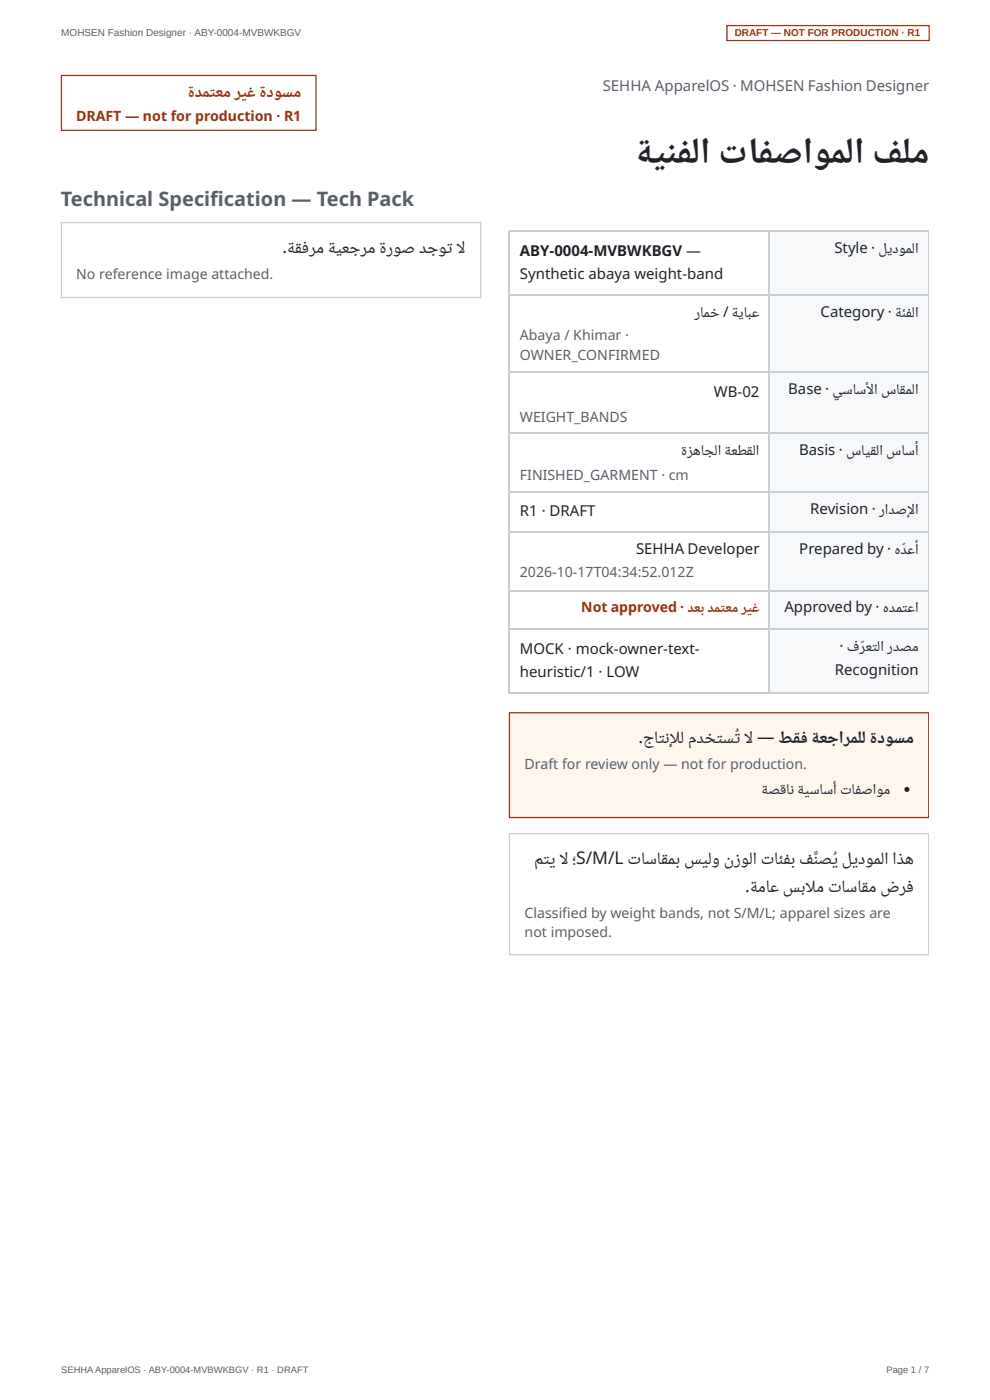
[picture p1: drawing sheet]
<svg xmlns="http://www.w3.org/2000/svg" width="210mm" height="297mm" viewBox="0 0 210 297" stroke-linecap="round" stroke-linejoin="round" font-family="sans-serif">
<defs><g id="words">
<text font-size="7.8" fill="#1f2328" x="135.6" y="36.6">ةين فلا تا فصاوملا فلم</text>
<text font-size="4.2" fill="#57606a" x="12.9" y="43.7">Technical Specifi cation — Tech Pack</text>
<g font-size="3.7" fill="#1f2328">
<text x="59.9" y="53.7">.</text>
<text x="65.5" y="53.7">رم</text>
<text x="71.2" y="53.7">يعجرم روص دجو ال</text>
<text x="61.2" y="54.8">ةقف</text>
<text x="69.9" y="54.8">ة</text>
<text x="80.6" y="54.8">ة</text>
<text x="94.9" y="54.9">ت</text>
<text x="135.4" y="157.7">.جا إلل مدخ سُت ال— ط</text>
<text x="139.8" y="159.3">تن</text>
<text x="152.1" y="159.3">ت</text>
<text x="168.5" y="158.7">ق ف ة</text>
<text x="173.8" y="157.7">عجارملل ةدوسم</text>
<text x="113.2" y="183.4">م ي ال؛S/M/L</text>
<text x="115.4" y="185">ت</text>
<text x="133.9" y="185">ت</text>
<text x="135.9" y="183.4">اسا مب سيلو</text>
<text x="140.4" y="184.6">ق</text>
<text x="154.2" y="185.3">ن ز</text>
<text x="157.1" y="183.4">ولا</text>
<text x="162.1" y="185">ت ئ ف</text>
<text x="164.1" y="183.4">ا</text>
<text x="167.6" y="183.4">ب فَّن صُي ليدوملا ا ه</text>
<text x="190.7" y="184.4">ذ</text>
<text x="158" y="189.2">. ماع سبالم</text>
<text x="159.3" y="190.3">ة</text>
<text x="176.4" y="190.8">ت</text>
<text x="178.4" y="189.2">اسا م ضرف</text>
<text x="182.9" y="190.4">ق</text>
</g>
<text font-size="3.5" fill="#9a3412" x="40" y="21.5">ةدمتعم ريغ ةدوسم</text>
<text font-size="3.2" fill="#57606a" x="127.8" y="19.3">SEHHA ApparelOS · MOHSEN Fashion Designer</text>
<g font-size="3.2" fill="#1f2328">
<text x="176.9" y="53.7">Style · ليدوملا</text>
<text x="110.2" y="54.2">ABY-0004-MVBWKBGV —</text>
<text x="110.2" y="59.3">Synthetic abaya weight-band</text>
<text x="147.2" y="67.2">رام</text>
<text x="151.3" y="68.3">خ</text>
<text x="153.3" y="67.2">/ يابع</text>
<text x="155.5" y="68.1">ة</text>
<text x="174" y="67.2">Category ·</text>
<text x="190" y="68.1">ةئ ف</text>
<text x="192.1" y="67.2">فلا</text>
<text x="167.1" y="83.6">Base · يساسألا ساقملا</text>
<text x="151.4" y="84.1">WB-02</text>
<text x="191" y="84.7">ق</text>
<text x="144.5" y="97.5">ة ز</text>
<text x="147" y="96.6">هاجلا عط لا</text>
<text x="153.9" y="97.5">ة</text>
<text x="158.6" y="97.6">ق</text>
<text x="169.4" y="96.6">Basis · ساي لا ساسأ</text>
<text x="184.7" y="97.6">ق</text>
<text x="110.2" y="109.5">R1 · DRAFT</text>
<text x="171.8" y="109">Revision · رادصإلا</text>
<text x="134.8" y="117.5">SEHHA Developer</text>
<text x="169.5" y="117.5">Prepared by · هدّ عأ</text>
<text x="166.3" y="129.9">Approved by · هدمتعا</text>
<text x="191.4" y="131.3">ت</text>
<text x="110.2" y="138.6">MOCK · mock-owner-text-</text>
<text x="110.2" y="143.7">heuristic/1 · LOW</text>
<text x="177" y="143.1">Recognition</text>
<text x="178" y="138.1">· فّر ع لا ردصم</text>
<text x="185" y="139.5">ت</text>
<text x="161.8" y="169.5">ة</text>
<text x="162.9" y="168.5">صقا</text>
<text x="167.7" y="169.5">ن ة</text>
<text x="170.5" y="168.5">يساسأ</text>
<text x="178.8" y="169.9">ت ف</text>
<text x="180.6" y="168.5">ا صاوم</text>
</g>
<g font-size="3" fill="#9a3412">
<text x="16.1" y="25.7">DRAFT — not for production · R1</text>
<text x="123.2" y="129.9">Not approved · دعب دم عم ري</text>
<text x="152.9" y="131.1">ت</text>
<text x="159.9" y="130.7">غ</text>
</g>
<g font-size="3" fill="#57606a">
<text x="16.1" y="59.3">No reference image attached.</text>
<text x="110.2" y="72.2">Abaya / Khimar ·</text>
<text x="110.2" y="76.5">OWNER_CONFIRMED</text>
<text x="110.2" y="89.4">WEIGHT_BANDS</text>
<text x="110.2" y="101.9">FINISHED_GARMENT · cm</text>
<text x="110.2" y="122.5">2026-10-17T04:34:52.012Z</text>
<text x="111.2" y="163.2">Draft for review only — not for production.</text>
<text x="111.2" y="194.7">Classifi ed by weight bands, not S/M/L; apparel sizes are</text>
<text x="111.2" y="198.7">not imposed.</text>
</g>
<text font-size="2.1" fill="#57606a" x="13" y="7.7">MOHSEN Fashion Designer · ABY-0004-MVBWKBGV</text>
<text font-size="2.1" fill="#9a3412" x="155.8" y="7.7">DRAFT — NOT FOR PRODUCTION · R1</text>
<g font-size="2" fill="#57606a">
<text x="13" y="291.3">SEHHA ApparelOS · ABY-0004-MVBWKBGV · R1 · DRAFT</text>
<text x="187.9" y="291.3">Page 1 / 7</text>
</g>
</g></defs>
<path d="M13 16h54v11.6h-54z" fill="none" stroke="#9a3412" stroke-width=".26"/>
<g fill="#f7f8fa">
<path d="M163.2 49.2h33.7v13.2h-33.7z"/>
<path d="M163.2 62.4h33.7v16.4h-33.7z"/>
<path d="M163.2 78.8h33.7v13h-33.7z"/>
<path d="M163.2 91.8h33.7v12.4h-33.7z"/>
<path d="M163.2 104.2h33.7v8.5h-33.7z"/>
<path d="M163.2 112.7h33.7v12.4h-33.7z"/>
<path d="M163.2 125.1h33.7v8.5h-33.7z"/>
<path d="M163.2 133.6h33.7v13.2h-33.7z"/>
</g>
<path d="M196.9 48.9v98.2" fill="none" stroke="#c9ced4" stroke-width=".21"/>
<path d="M107.9 49.1h89M108 48.9v98.2M163 48.9v98.2M107.9 62.6h89M107.9 79h89M107.9 91.9h89M107.9 104.4h89M107.9 112.8h89M107.9 125.3h89M107.9 133.5h89M107.9 147h89" fill="none" stroke="#c9ced4" stroke-width=".26"/>
<path d="M107.9 151.1h89v22.5h-89z" fill="#fff7ed"/>
<path d="M108 151.2h88.9v22.2h-88.9z" fill="none" stroke="#9a3412" stroke-width=".26"/>
<path d="M108 176.9h88.9v25.6h-88.9z" fill="none" stroke="#c9ced4" stroke-width=".26"/>
<circle cx="192.3" cy="167.5" r=".53" fill="#1f2328"/>
<path d="M13 47.2h88.9v15.9h-88.9z" fill="none" stroke="#c9ced4" stroke-width=".26"/>
<path d="M154.1 5.4h42.9v3.2h-42.9z" fill="none" stroke="#9a3412" stroke-width=".26"/>
<use href="#words"/>
</svg>
